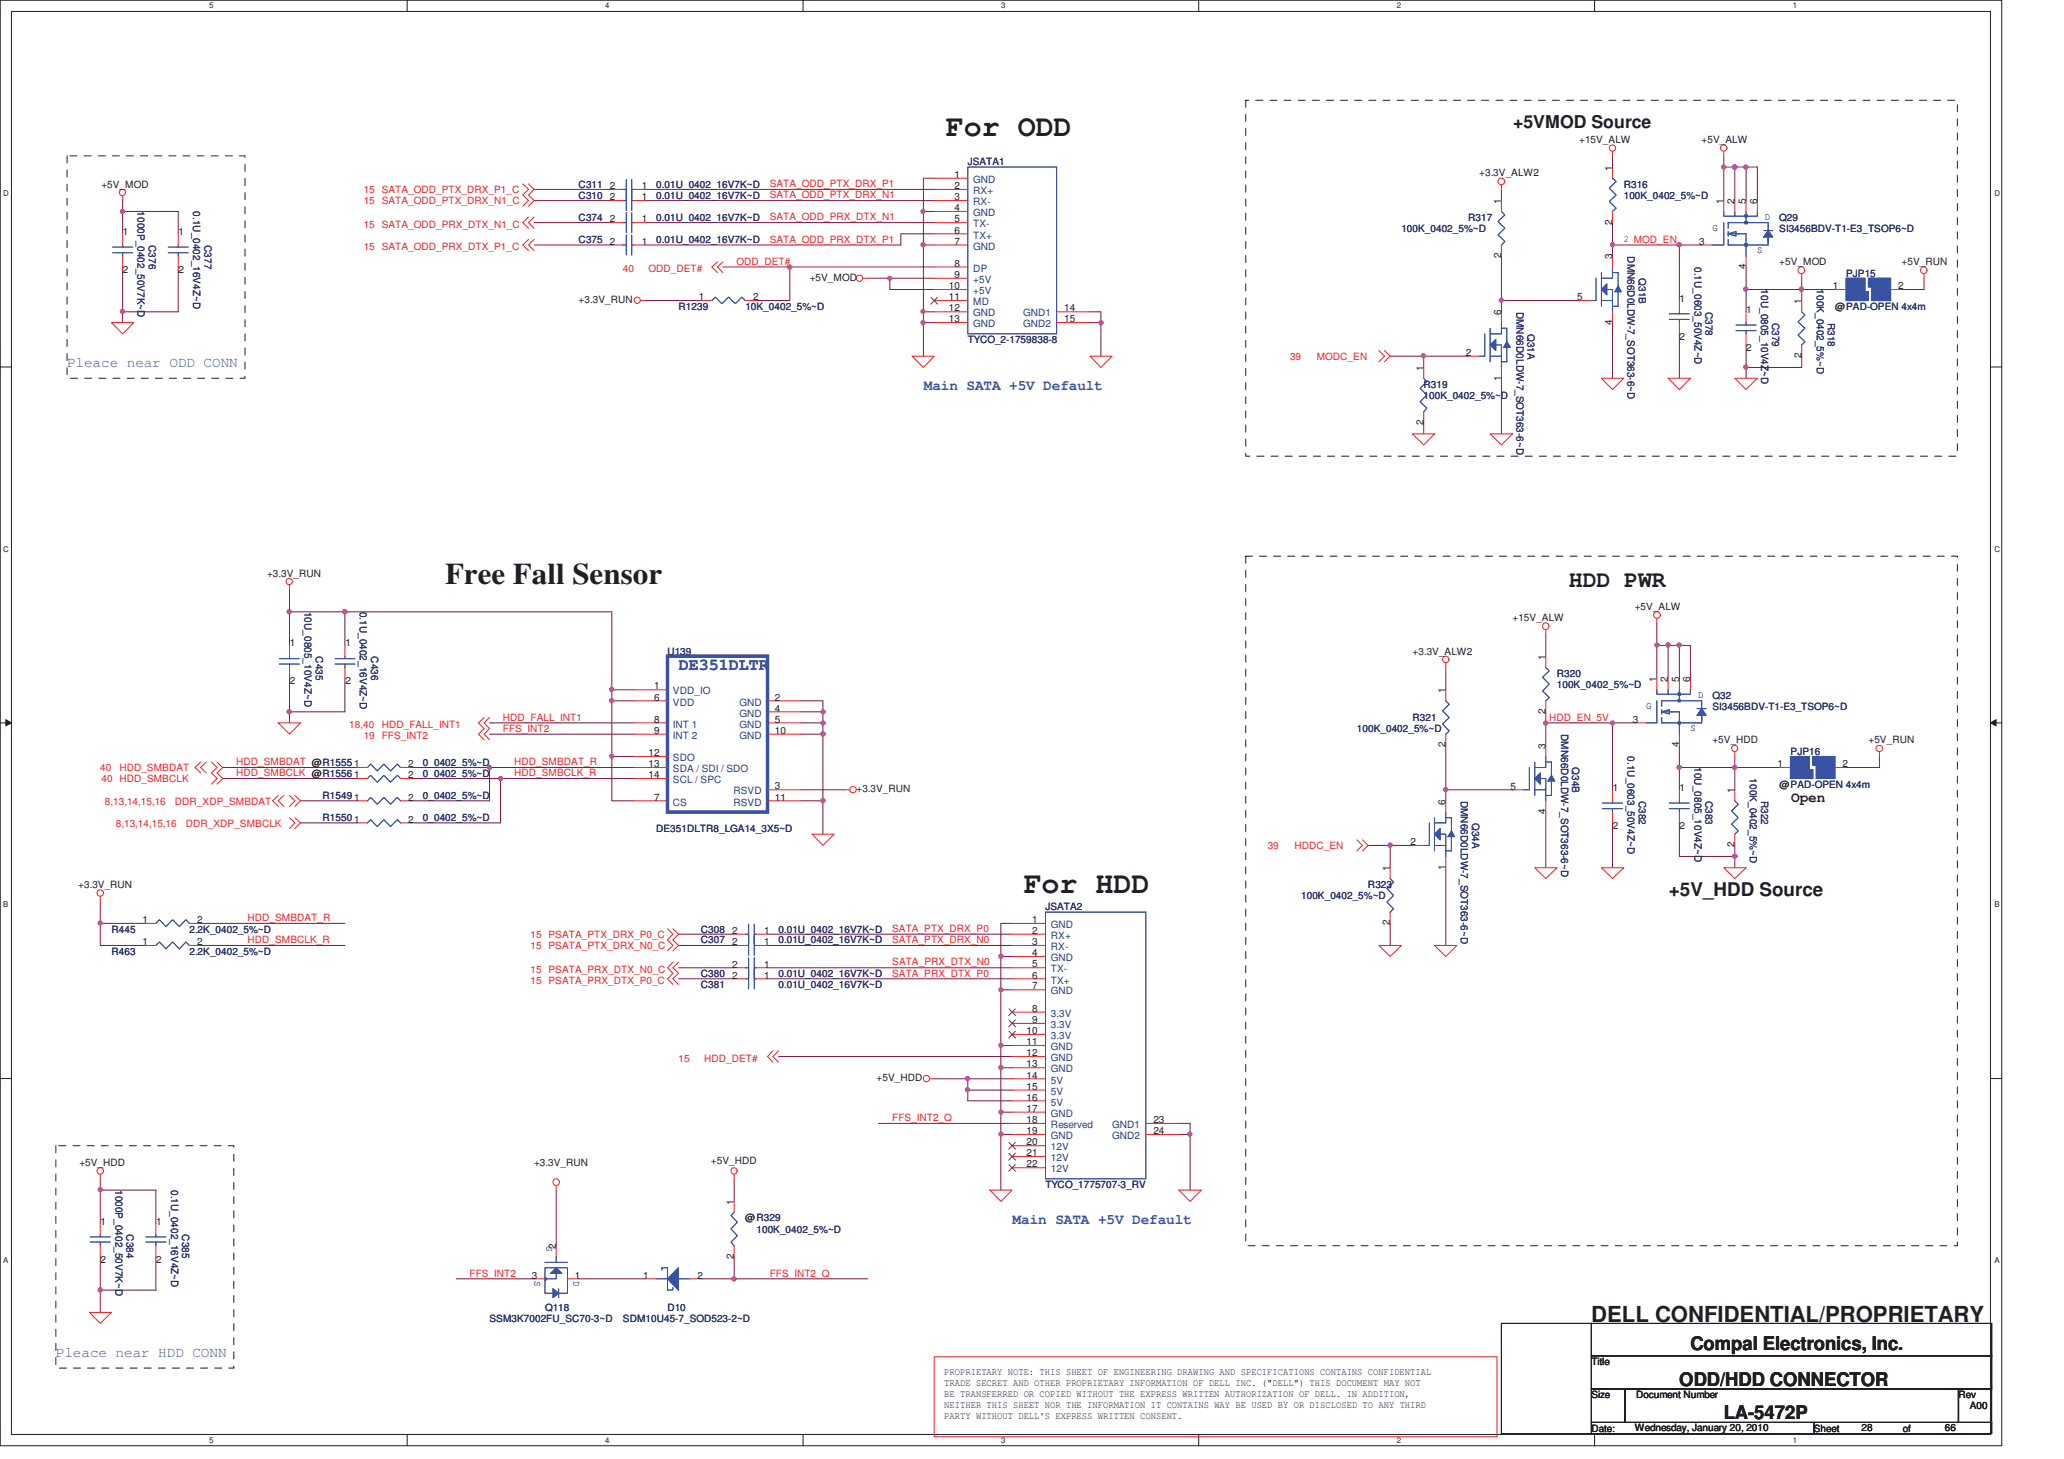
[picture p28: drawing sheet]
<svg xmlns="http://www.w3.org/2000/svg" width="297mm" height="210mm" viewBox="0 0 297 210" stroke-linecap="round" stroke-linejoin="round" font-family="sans-serif">
<defs><g id="words">
<g font-size="4.3" fill="#231f20">
<text x="136.1" y="19.6">For ODD</text>
<text x="64.1" y="84">Free Fall Sensor</text>
<text x="147.3" y="128.5">For HDD</text>
</g>
<text font-size="3.3" fill="#231f20" x="225.8" y="84.4">HDD PWR</text>
<text font-size="3.2" fill="#231f20" x="229" y="190.3">DELL CONFIDENTIAL/PROPRIETARY</text>
<g font-size="2.7" fill="#231f20">
<text x="240.2" y="129">+5V_HDD Source</text>
<text x="243.3" y="194.3">Compal Electronics, Inc.</text>
<text x="241.7" y="199.4">ODD/HDD CONNECTOR</text>
<text x="248.1" y="204.2">LA-5472P</text>
</g>
<text font-size="2.5" fill="#231f20" x="217.8" y="18.4">+5VMOD Source</text>
<text font-size="2.4" fill="#3953a4" x="97.7" y="96.4">DE351DLTR</text>
<g font-size="2.1" fill="#3953a4">
<text x="9.7" y="52.9">Pleace near ODD CONN</text>
<text x="133" y="56.1">Main SATA +5V Default</text>
<text x="145.7" y="176.1">Main SATA +5V Default</text>
<text x="8" y="195.3">Pleace near HDD CONN</text>
</g>
<text font-size="2.1" fill="#231f20" x="257.8" y="115.4">Open</text>
<g font-size="1.4" fill="#282973">
<text x="139.3" y="23.8">JSATA1</text>
<text x="83.3" y="28.6">C310</text>
<text x="83.3" y="27">C311</text>
<text x="94.5" y="28.6">0.01U_0402_16V7K~D</text>
<text x="94.5" y="27">0.01U_0402_16V7K~D</text>
<text x="233.7" y="27">R316</text>
<text x="233.7" y="28.6">100K_0402_5%~D</text>
<text x="19.8" y="30.4" transform="rotate(90 19.8 30.4)">1000P_0402_50V7K~D</text>
<text x="21.4" y="35.3" transform="rotate(90 21.4 35.3)">C376</text>
<text x="27.8" y="30.4" transform="rotate(90 27.8 30.4)">0.1U_0402_16V4Z~D</text>
<text x="29.4" y="35.3" transform="rotate(90 29.4 35.3)">C377</text>
<text x="83.3" y="31.8">C374</text>
<text x="83.3" y="35">C375</text>
<text x="94.5" y="31.8">0.01U_0402_16V7K~D</text>
<text x="94.5" y="35">0.01U_0402_16V7K~D</text>
<text x="201.7" y="33.4">100K_0402_5%~D</text>
<text x="211.3" y="31.8">R317</text>
<text x="256.1" y="31.8">Q29</text>
<text x="256.1" y="33.4">SI3456BDV-T1-E3_TSOP6~D</text>
<text x="234.2" y="36.9" transform="rotate(90 234.2 36.9)">DMN66D0LDW-7_SOT363-6~D</text>
<text x="235.8" y="40.1" transform="rotate(90 235.8 40.1)">Q31B</text>
<text x="243.9" y="38.5" transform="rotate(90 243.9 38.5)">0.1U_0603_50V4Z~D</text>
<text x="253.4" y="41.7" transform="rotate(90 253.4 41.7)">10U_0805_10V4Z~D</text>
<text x="261.5" y="41.7" transform="rotate(90 261.5 41.7)">100K_0402_5%~D</text>
<text x="265.7" y="39.8">PJP15</text>
<text x="97.7" y="44.6">R1239</text>
<text x="107.3" y="44.6">10K_0402_5%~D</text>
<text x="218.2" y="44.9" transform="rotate(90 218.2 44.9)">DMN66D0LDW-7_SOT363-6~D</text>
<text x="245.5" y="44.9" transform="rotate(90 245.5 44.9)">C378</text>
<text x="255.1" y="46.4" transform="rotate(90 255.1 46.4)">C379</text>
<text x="263.1" y="46.4" transform="rotate(90 263.1 46.4)">R318</text>
<text x="139.3" y="49.4">TYCO_2-1759838-8</text>
<text x="219.9" y="48.1" transform="rotate(90 219.9 48.1)">Q31A</text>
<text x="204.9" y="55.8">R319</text>
<text x="204.9" y="57.4">100K_0402_5%~D</text>
<text x="43.8" y="88.1" transform="rotate(90 43.8 88.1)">10U_0805_10V4Z~D</text>
<text x="51.8" y="88.1" transform="rotate(90 51.8 88.1)">0.1U_0402_16V4Z~D</text>
<text x="45.4" y="94.5" transform="rotate(90 45.4 94.5)">C435</text>
<text x="53.4" y="94.5" transform="rotate(90 53.4 94.5)">C436</text>
<text x="96" y="94.2">U139</text>
<text x="224.1" y="97.4">R320</text>
<text x="224.1" y="99">100K_0402_5%~D</text>
<text x="246.4" y="100.6">Q32</text>
<text x="195.3" y="105.4">100K_0402_5%~D</text>
<text x="203.3" y="103.8">R321</text>
<text x="224.7" y="105.6" transform="rotate(90 224.7 105.6)">DMN66D0LDW-7_SOT363-6~D</text>
<text x="246.4" y="102.2">SI3456BDV-T1-E3_TSOP6~D</text>
<text x="60.9" y="111.8">0_0402_5%~D</text>
<text x="60.9" y="110.2">0_0402_5%~D</text>
<text x="226.2" y="110.4" transform="rotate(90 226.2 110.4)">Q34B</text>
<text x="234.2" y="108.9" transform="rotate(90 234.2 108.9)">0.1U_0603_50V4Z~D</text>
<text x="243.9" y="110.4" transform="rotate(90 243.9 110.4)">10U_0805_10V4Z~D</text>
<text x="251.8" y="112" transform="rotate(90 251.8 112)">100K_0402_5%~D</text>
<text x="257.7" y="108.6">PJP16</text>
<text x="46.4" y="115">R1549</text>
<text x="46.4" y="118.2">R1550</text>
<text x="60.9" y="115">0_0402_5%~D</text>
<text x="60.9" y="118.2">0_0402_5%~D</text>
<text x="94.4" y="119.8">DE351DLTR8_LGA14_3X5~D</text>
<text x="210.2" y="115.3" transform="rotate(90 210.2 115.3)">DMN66D0LDW-7_SOT363-6~D</text>
<text x="211.8" y="118.4" transform="rotate(90 211.8 118.4)">Q34A</text>
<text x="235.8" y="115.3" transform="rotate(90 235.8 115.3)">C382</text>
<text x="245.5" y="115.3" transform="rotate(90 245.5 115.3)">C383</text>
<text x="253.4" y="115.3" transform="rotate(90 253.4 115.3)">R322</text>
<text x="150.4" y="131">JSATA2</text>
<text x="187.3" y="129.4">100K_0402_5%~D</text>
<text x="196.9" y="127.8">R323</text>
<text x="16" y="134.2">R445</text>
<text x="16" y="137.4">R463</text>
<text x="27.3" y="134.2">2.2K_0402_5%~D</text>
<text x="27.3" y="137.4">2.2K_0402_5%~D</text>
<text x="100.9" y="134.2">C308</text>
<text x="100.9" y="135.8">C307</text>
<text x="112" y="134.2">0.01U_0402_16V7K~D</text>
<text x="112" y="135.8">0.01U_0402_16V7K~D</text>
<text x="100.9" y="142.2">C381</text>
<text x="100.9" y="140.6">C380</text>
<text x="112" y="142.2">0.01U_0402_16V7K~D</text>
<text x="112" y="140.6">0.01U_0402_16V7K~D</text>
<text x="16.6" y="171.3" transform="rotate(90 16.6 171.3)">1000P_0402_50V7K~D</text>
<text x="24.6" y="171.3" transform="rotate(90 24.6 171.3)">0.1U_0402_16V4Z~D</text>
<text x="150.4" y="171">TYCO_1775707-3_RV</text>
<text x="18.2" y="177.7" transform="rotate(90 18.2 177.7)">C384</text>
<text x="26.2" y="177.7" transform="rotate(90 26.2 177.7)">C385</text>
<text x="108.9" y="177.4">100K_0402_5%~D</text>
<text x="70.4" y="190.2">SSM3K7002FU_SC70-3~D</text>
<text x="78.4" y="188.6">Q118</text>
<text x="89.6" y="190.2">SDM10U45-7_SOD523-2~D</text>
<text x="96" y="188.6">D10</text>
</g>
<g font-size="1.4" fill="#231f20">
<text x="227.3" y="20.6">+15V_ALW</text>
<text x="244.9" y="20.6">+5V_ALW</text>
<text x="14.6" y="27">+5V_MOD</text>
<text x="87.8" y="28.8">2</text>
<text x="87.8" y="27.2">2</text>
<text x="92.4" y="28.8">1</text>
<text x="92.4" y="27.2">1</text>
<text x="137.4" y="25.6">1</text>
<text x="137.4" y="27.2">2</text>
<text x="137.4" y="28.8">3</text>
<text x="212.9" y="25.4">+3.3V_ALW2</text>
<text x="216" y="29.3" transform="rotate(-90 216 29.3)">1</text>
<text x="232" y="24.5" transform="rotate(-90 232 24.5)">1</text>
<text x="248" y="29.3" transform="rotate(-90 248 29.3)">1</text>
<text x="249.6" y="29.3" transform="rotate(-90 249.6 29.3)">2</text>
<text x="251.2" y="29.3" transform="rotate(-90 251.2 29.3)">5</text>
<text x="252.9" y="29.3" transform="rotate(-90 252.9 29.3)">6</text>
<text x="17.7" y="33.9">1</text>
<text x="25.7" y="33.9">1</text>
<text x="87.8" y="32">2</text>
<text x="87.8" y="35.2">2</text>
<text x="92.4" y="32">1</text>
<text x="92.4" y="35.2">1</text>
<text x="137.4" y="30.4">4</text>
<text x="137.4" y="32">5</text>
<text x="137.4" y="33.6">6</text>
<text x="137.4" y="35.2">7</text>
<text x="232" y="32.3" transform="rotate(-90 232 32.3)">2</text>
<text x="233.7" y="34.8">2 MOD_EN</text>
<text x="244.5" y="35.2">3</text>
<text x="17.7" y="39.3">2</text>
<text x="25.7" y="39.3">2</text>
<text x="116.5" y="40.5">+5V_MOD</text>
<text x="136.6" y="41.6">10</text>
<text x="137.4" y="38.4">8</text>
<text x="137.4" y="40">9</text>
<text x="216" y="37.2" transform="rotate(-90 216 37.2)">2</text>
<text x="232" y="37.3" transform="rotate(-90 232 37.3)">3</text>
<text x="251.2" y="38.8" transform="rotate(-90 251.2 38.8)">4</text>
<text x="256.1" y="38.2">+5V_MOD</text>
<text x="263.8" y="41.6">1</text>
<text x="273.2" y="41.6">2</text>
<text x="273.7" y="38.2">+5V_RUN</text>
<text x="83.3" y="43.6">+3.3V_RUN</text>
<text x="100.6" y="43.2">1</text>
<text x="108.4" y="43.2">2</text>
<text x="136.6" y="43.2">11</text>
<text x="136.6" y="44.8">12</text>
<text x="136.6" y="46.4">13</text>
<text x="153.2" y="44.8">14</text>
<text x="153.2" y="46.4">15</text>
<text x="216" y="45.3" transform="rotate(-90 216 45.3)">6</text>
<text x="227" y="43.2">5</text>
<text x="232" y="46.8" transform="rotate(-90 232 46.8)">4</text>
<text x="241.7" y="43.5">1</text>
<text x="251.3" y="45.1">1</text>
<text x="259.3" y="43.8" transform="rotate(-90 259.3 43.8)">1</text>
<text x="264.1" y="44.6">@PAD-OPEN 4x4m</text>
<text x="204.9" y="53.3" transform="rotate(-90 204.9 53.3)">1</text>
<text x="211" y="51.2">2</text>
<text x="241.7" y="48.9">2</text>
<text x="251.3" y="50.5">2</text>
<text x="259.3" y="51.5" transform="rotate(-90 259.3 51.5)">2</text>
<text x="216" y="54.8" transform="rotate(-90 216 54.8)">1</text>
<text x="204.9" y="61.2" transform="rotate(-90 204.9 61.2)">2</text>
<text x="38.4" y="83">+3.3V_RUN</text>
<text x="217.7" y="89.4">+15V_ALW</text>
<text x="235.3" y="87.8">+5V_ALW</text>
<text x="41.7" y="93">1</text>
<text x="49.7" y="93">1</text>
<text x="203.3" y="94.2">+3.3V_ALW2</text>
<text x="222.4" y="94.9" transform="rotate(-90 222.4 94.9)">1</text>
<text x="41.7" y="98.5">2</text>
<text x="49.7" y="98.5">2</text>
<text x="94.1" y="99.2">1</text>
<text x="94.1" y="100.8">6</text>
<text x="111.5" y="100.8">2</text>
<text x="208" y="99.8" transform="rotate(-90 208 99.8)">1</text>
<text x="238.4" y="98.2" transform="rotate(-90 238.4 98.2)">1</text>
<text x="240" y="98.2" transform="rotate(-90 240 98.2)">2</text>
<text x="241.7" y="98.2" transform="rotate(-90 241.7 98.2)">5</text>
<text x="243.2" y="98.2" transform="rotate(-90 243.2 98.2)">6</text>
<text x="94.1" y="104">8</text>
<text x="94.1" y="105.6">9</text>
<text x="111.5" y="102.4">4</text>
<text x="111.5" y="104">5</text>
<text x="111.5" y="105.6">10</text>
<text x="208" y="107.6" transform="rotate(-90 208 107.6)">2</text>
<text x="222.4" y="107.8" transform="rotate(-90 222.4 107.8)">3</text>
<text x="222.4" y="102.8" transform="rotate(-90 222.4 102.8)">2</text>
<text x="235" y="104">3</text>
<text x="241.7" y="107.6" transform="rotate(-90 241.7 107.6)">4</text>
<text x="246.4" y="107">+5V_HDD</text>
<text x="268.9" y="107">+5V_RUN</text>
<text x="51" y="112">1</text>
<text x="51" y="110.4">1</text>
<text x="58.7" y="112">2</text>
<text x="58.7" y="110.4">2</text>
<text x="93.3" y="108.8">12</text>
<text x="93.3" y="110.4">13</text>
<text x="93.3" y="112">14</text>
<text x="111.5" y="113.6">3</text>
<text x="217.4" y="113.6">5</text>
<text x="232.1" y="113.9">1</text>
<text x="241.7" y="113.9">1</text>
<text x="255.8" y="110.4">1</text>
<text x="256.1" y="113.4">@PAD-OPEN 4x4m</text>
<text x="265.2" y="110.4">2</text>
<text x="51" y="115.2">1</text>
<text x="51" y="118.4">1</text>
<text x="58.7" y="115.2">2</text>
<text x="58.7" y="118.4">2</text>
<text x="94.1" y="115.2">7</text>
<text x="111.5" y="115.2">11</text>
<text x="123.3" y="114.1">+3.3V_RUN</text>
<text x="208" y="115.8" transform="rotate(-90 208 115.8)">6</text>
<text x="222.4" y="117.2" transform="rotate(-90 222.4 117.2)">4</text>
<text x="232.1" y="119.3">2</text>
<text x="241.7" y="119.3">2</text>
<text x="249.6" y="114.2" transform="rotate(-90 249.6 114.2)">1</text>
<text x="200" y="125.3" transform="rotate(-90 200 125.3)">1</text>
<text x="203" y="121.6">2</text>
<text x="208" y="125.2" transform="rotate(-90 208 125.2)">1</text>
<text x="249.6" y="122" transform="rotate(-90 249.6 122)">2</text>
<text x="11.3" y="127.8">+3.3V_RUN</text>
<text x="20.5" y="132.8">1</text>
<text x="20.5" y="136">1</text>
<text x="28.4" y="132.8">2</text>
<text x="28.4" y="136">2</text>
<text x="105.3" y="134.4">2</text>
<text x="105.3" y="136">2</text>
<text x="110" y="134.4">1</text>
<text x="110" y="136">1</text>
<text x="148.5" y="132.8">1</text>
<text x="148.5" y="134.4">2</text>
<text x="148.5" y="136">3</text>
<text x="148.5" y="137.6">4</text>
<text x="200" y="133.2" transform="rotate(-90 200 133.2)">2</text>
<text x="105.3" y="140.8">2</text>
<text x="105.3" y="139.2">2</text>
<text x="110" y="140.8">1</text>
<text x="110" y="139.2">1</text>
<text x="148.5" y="139.2">5</text>
<text x="148.5" y="140.9">6</text>
<text x="148.5" y="142.4">7</text>
<text x="147.7" y="148.8">10</text>
<text x="148.5" y="145.6">8</text>
<text x="148.5" y="147.2">9</text>
<text x="126.1" y="155.6">+5V_HDD</text>
<text x="147.7" y="150.4">11</text>
<text x="147.7" y="152">12</text>
<text x="147.7" y="153.6">13</text>
<text x="147.7" y="155.2">14</text>
<text x="147.7" y="156.8">15</text>
<text x="147.7" y="158.4">16</text>
<text x="147.7" y="160">17</text>
<text x="147.7" y="161.6">18</text>
<text x="166" y="161.6">23</text>
<text x="11.4" y="167.8">+5V_HDD</text>
<text x="76.9" y="167.8">+3.3V_RUN</text>
<text x="102.3" y="167.5">+5V_HDD</text>
<text x="147.7" y="163.2">19</text>
<text x="147.7" y="164.8">20</text>
<text x="147.7" y="166.4">21</text>
<text x="166" y="163.2">24</text>
<text x="105.6" y="173.4" transform="rotate(-90 105.6 173.4)">1</text>
<text x="147.7" y="168">22</text>
<text x="14.5" y="176.3">1</text>
<text x="22.5" y="176.3">1</text>
<text x="80" y="179.8" transform="rotate(-90 80 179.8)">2</text>
<text x="107.3" y="175.8">@R329</text>
<text x="14.5" y="181.7">2</text>
<text x="22.5" y="181.7">2</text>
<text x="76.5" y="184">3</text>
<text x="82.7" y="184">1</text>
<text x="92.5" y="184">1</text>
<text x="100.4" y="184">2</text>
<text x="105.6" y="181.2" transform="rotate(-90 105.6 181.2)">2</text>
<text x="135.9" y="197.9">PROPRIETARY NOTE: THIS SHEET OF ENGINEERING DRAWING AND SPECIFICATIONS CONTAINS CONFIDENTIAL</text>
<text x="229" y="196.5">Title</text>
<text x="135.9" y="199.5">TRADE SECRET AND OTHER PROPRIETARY INFORMATION OF DELL INC. (&quot;DELL&quot;) THIS DOCUMENT MAY NOT</text>
<text x="135.9" y="201">BE TRANSFERRED OR COPIED WITHOUT THE EXPRESS WRITTEN AUTHORIZATION OF DELL. IN ADDITION,</text>
<text x="135.9" y="202.6">NEITHER THIS SHEET NOR THE INFORMATION IT CONTAINS WAY BE USED BY OR DISCLOSED TO ANY THIRD</text>
<text x="229" y="201.2">Size</text>
<text x="235.5" y="201.2">Document Number</text>
<text x="281.8" y="201.2">Rev</text>
<text x="283.5" y="202.9">A00</text>
<text x="135.9" y="204.2">PARTY WITHOUT DELL'S EXPRESS WRITTEN CONSENT.</text>
<text x="229" y="206.1">Date:</text>
<text x="235.3" y="205.9">Wednesday, January 20, 2010</text>
<text x="261" y="206.1">Sheet</text>
<text x="267.9" y="205.9">28</text>
<text x="273.8" y="206.1">of</text>
<text x="279.9" y="205.9">66</text>
</g>
<g font-size="1.4" fill="#ed2024">
<text x="52.3" y="27.8">15 SATA_ODD_PTX_DRX_P1_C</text>
<text x="52.3" y="29.4">15 SATA_ODD_PTX_DRX_N1_C</text>
<text x="110.8" y="26.9">SATA_ODD_PTX_DRX_P1</text>
<text x="110.8" y="28.5">SATA_ODD_PTX_DRX_N1</text>
<text x="52.3" y="32.8">15 SATA_ODD_PRX_DTX_N1_C</text>
<text x="52.3" y="36">15 SATA_ODD_PRX_DTX_P1_C</text>
<text x="110.8" y="31.7">SATA_ODD_PRX_DTX_N1</text>
<text x="110.8" y="34.9">SATA_ODD_PRX_DTX_P1</text>
<text x="89.6" y="39.2">40</text>
<text x="93.3" y="39.2">ODD_DET#</text>
<text x="106" y="38.1">ODD_DET#</text>
<text x="185.7" y="51.8">39</text>
<text x="189.5" y="51.8">MODC_EN</text>
<text x="50.3" y="104.8">18,40</text>
<text x="52.3" y="106.4">19 FFS_INT2</text>
<text x="54.9" y="104.8">HDD_FALL_INT1</text>
<text x="72.4" y="103.7">HDD_FALL_INT1</text>
<text x="72.4" y="105.3">FFS_INT2</text>
<text x="223" y="103.7">HDD_EN_5V</text>
<text x="14.4" y="111">40</text>
<text x="14.6" y="112.6">40 HDD_SMBCLK</text>
<text x="17.2" y="111">HDD_SMBDAT</text>
<text x="34" y="110.1">HDD_SMBDAT @R1555</text>
<text x="34" y="111.7">HDD_SMBCLK @R1556</text>
<text x="74" y="110.1">HDD_SMBDAT_R</text>
<text x="74" y="111.7">HDD_SMBCLK_R</text>
<text x="15.1" y="115.8">8,13,14,15,16</text>
<text x="16.7" y="119">8,13,14,15,16</text>
<text x="25.2" y="115.8">DDR_XDP_SMBDAT</text>
<text x="26.7" y="119">DDR_XDP_SMBCLK</text>
<text x="182.4" y="122.2">39</text>
<text x="186.3" y="122.2">HDDC_EN</text>
<text x="35.6" y="132.5">HDD_SMBDAT_R</text>
<text x="35.6" y="135.7">HDD_SMBCLK_R</text>
<text x="76.4" y="135">15 PSATA_PTX_DRX_P0_C</text>
<text x="76.4" y="136.6">15 PSATA_PTX_DRX_N0_C</text>
<text x="128.4" y="134.1">SATA_PTX_DRX_P0</text>
<text x="128.4" y="135.7">SATA_PTX_DRX_N0</text>
<text x="76.4" y="141.6">15 PSATA_PRX_DTX_P0_C</text>
<text x="76.4" y="140">15 PSATA_PRX_DTX_N0_C</text>
<text x="128.4" y="138.9">SATA_PRX_DTX_N0</text>
<text x="128.4" y="140.6">SATA_PRX_DTX_P0</text>
<text x="97.6" y="152.8">15</text>
<text x="101.3" y="152.8">HDD_DET#</text>
<text x="128.4" y="161.3">FFS_INT2_Q</text>
<text x="67.6" y="183.7">FFS_INT2</text>
<text x="110.8" y="183.7">FFS_INT2_Q</text>
</g>
<g font-size="1.4" fill="#1d437e">
<text x="140.1" y="26.3">GND</text>
<text x="140.1" y="27.9">RX+</text>
<text x="140.1" y="29.5">RX-</text>
<text x="140.1" y="31.1">GND</text>
<text x="140.1" y="32.7">TX-</text>
<text x="140.1" y="34.3">TX+</text>
<text x="140.1" y="36">GND</text>
<text x="140.1" y="39.1">DP</text>
<text x="140.1" y="40.7">+5V</text>
<text x="140.1" y="42.3">+5V</text>
<text x="140.1" y="43.9">MD</text>
<text x="140.1" y="45.5">GND</text>
<text x="140.1" y="47.1">GND</text>
<text x="147.2" y="45.5">GND1</text>
<text x="147.2" y="47.1">GND2</text>
<text x="96.8" y="99.9">VDD_IO</text>
<text x="96.8" y="101.6">VDD</text>
<text x="106.4" y="101.6">GND</text>
<text x="96.8" y="104.7">INT 1</text>
<text x="96.8" y="106.3">INT 2</text>
<text x="106.4" y="103.1">GND</text>
<text x="106.4" y="104.7">GND</text>
<text x="106.4" y="106.3">GND</text>
<text x="96.8" y="109.5">SDO</text>
<text x="96.8" y="111.1">SDA / SDI / SDO</text>
<text x="96.8" y="112.7">SCL / SPC</text>
<text x="96.8" y="116">CS</text>
<text x="105.6" y="114.3">RSVD</text>
<text x="105.6" y="116">RSVD</text>
<text x="151.3" y="133.6">GND</text>
<text x="151.3" y="135.1">RX+</text>
<text x="151.3" y="136.7">RX-</text>
<text x="151.3" y="138.3">GND</text>
<text x="151.3" y="140">TX-</text>
<text x="151.3" y="141.6">TX+</text>
<text x="151.3" y="143.1">GND</text>
<text x="151.3" y="146.3">3.3V</text>
<text x="151.3" y="148">3.3V</text>
<text x="151.3" y="149.5">3.3V</text>
<text x="151.3" y="151.1">GND</text>
<text x="151.3" y="152.7">GND</text>
<text x="151.3" y="154.3">GND</text>
<text x="151.3" y="156">5V</text>
<text x="151.3" y="157.6">5V</text>
<text x="151.3" y="159.1">5V</text>
<text x="151.3" y="160.7">GND</text>
<text x="151.3" y="162.4">Reserved</text>
<text x="151.3" y="163.9">GND</text>
<text x="151.3" y="165.6">12V</text>
<text x="151.3" y="167.1">12V</text>
<text x="160.1" y="162.4">GND1</text>
<text x="160.1" y="163.9">GND2</text>
<text x="151.3" y="168.7">12V</text>
</g>
<g font-size="1.4" fill="#3953a4">
<text x="246.5" y="33.2">G</text>
<text x="254" y="31.6">D</text>
<text x="252.9" y="36.4">S</text>
<text x="244.4" y="100.5">D</text>
<text x="236.9" y="102.1">G</text>
<text x="243.3" y="105.2">S</text>
<text x="78.7" y="179.3" transform="rotate(90 78.7 179.3)">G</text>
<text x="76.9" y="184.4" transform="rotate(90 76.9 184.4)">S</text>
<text x="82.5" y="184.4" transform="rotate(90 82.5 184.4)">D</text>
</g>
<g font-size="1.1" fill="#231f20">
<text x="30.1" y="1.2">5</text>
<text x="87.1" y="1.2">4</text>
<text x="144.1" y="1.2">3</text>
<text x="201" y="1.2">2</text>
<text x="258" y="1.2">1</text>
<text x=".5" y="28.2">D</text>
<text x="287" y="28.2">D</text>
<text x=".5" y="79.4">C</text>
<text x="287" y="79.4">C</text>
<text x=".5" y="130.6">B</text>
<text x="287" y="130.6">B</text>
<text x=".5" y="181.8">A</text>
<text x="287" y="181.8">A</text>
<text x="30.1" y="207.6">5</text>
<text x="87.1" y="207.6">4</text>
<text x="144.1" y="207.6">3</text>
<text x="201" y="207.6">2</text>
<text x="258" y="207.6">1</text>
</g>
</g></defs>
<path d="M0 0h288.1v208.1h-288.1zM1.6 1.6h284.9v204.8h-284.9z" fill="none" stroke="#231f20" stroke-width=".14"/>
<g fill="#fff">
<path d="M30.1 .2h.6v1.2h-.6z"/>
<path d="M30.1 206.6h.6v1.2h-.6z"/>
</g>
<path d="M58.6 0v1.6M58.6 206.4v1.7" fill="none" stroke="#231f20" stroke-width=".14"/>
<g fill="#fff">
<path d="M87 .2h.6v1.2h-.6z"/>
<path d="M87 206.6h.6v1.2h-.6z"/>
</g>
<path d="M115.6 0v1.6M115.6 206.4v1.7" fill="none" stroke="#231f20" stroke-width=".14"/>
<g fill="#fff">
<path d="M144 .2h.6v1.2h-.6z"/>
<path d="M144 206.6h.6v1.2h-.6z"/>
</g>
<path d="M172.5 0v1.6M172.5 206.4v1.7" fill="none" stroke="#231f20" stroke-width=".14"/>
<g fill="#fff">
<path d="M200.9 .2h.6v1.2h-.6z"/>
<path d="M200.9 206.6h.6v1.2h-.6z"/>
</g>
<path d="M229.5 0v1.6M229.5 206.4v1.7" fill="none" stroke="#231f20" stroke-width=".14"/>
<g fill="#fff">
<path d="M257.9 .2h.6v1.2h-.6z"/>
<path d="M257.9 206.6h.6v1.2h-.6z"/>
<path d="M.5 27.2h.7v1.2h-.7z"/>
<path d="M286.9 27.2h.7v1.2h-.7z"/>
<path d="M.5 78.4h.7v1.2h-.7z"/>
<path d="M286.9 78.4h.7v1.2h-.7z"/>
</g>
<path d="M0 52.8h1.6M286.5 52.8h1.6" fill="none" stroke="#231f20" stroke-width=".14"/>
<g fill="#fff">
<path d="M.5 129.6h.7v1.2h-.7z"/>
<path d="M286.9 129.6h.7v1.2h-.7z"/>
</g>
<path d="M0 104h1.6M286.5 104h1.6" fill="none" stroke="#231f20" stroke-width=".14"/>
<path d="M.8 103.6l.8 .4-.8 .5z" fill="#231f20"/>
<path d="M.8 103.6l.8 .4-.8 .5z" fill="none" stroke="#231f20" stroke-width=".14"/>
<path d="M286.5 104l.8-.4v.9z" fill="#231f20"/>
<path d="M286.5 104l.8-.4v.9z" fill="none" stroke="#231f20" stroke-width=".14"/>
<g fill="#fff">
<path d="M.5 180.8h.7v1.2h-.7z"/>
<path d="M286.9 180.8h.7v1.2h-.7z"/>
</g>
<path d="M0 155.2h1.6M286.5 155.2h1.6" fill="none" stroke="#231f20" stroke-width=".14"/>
<path d="M17.6 38.4v8M17.6 28.9v4.8M17.6 30.4h8.1M25.7 38.4v6.5" fill="none" stroke="#7f1442" stroke-width=".14"/>
<circle cx="17.6" cy="30.4" r=".31" fill="#b9529f"/>
<circle cx="17.6" cy="30.4" r=".31" fill="none" stroke="#b9529f" stroke-width=".14"/>
<path d="M25.7 30.4v3.3M17.6 44.9h8.1" fill="none" stroke="#7f1442" stroke-width=".14"/>
<circle cx="17.6" cy="44.8" r=".31" fill="#b9529f"/>
<circle cx="17.6" cy="44.8" r=".31" fill="none" stroke="#b9529f" stroke-width=".14"/>
<path d="M259.3 41.7v1.6" fill="none" stroke="#7f1442" stroke-width=".14"/>
<circle cx="259.2" cy="41.6" r=".3" fill="#b9529f"/>
<circle cx="259.2" cy="41.6" r=".3" fill="none" stroke="#b9529f" stroke-width=".14"/>
<path d="M251.3 52.9v1.5" fill="none" stroke="#7f1442" stroke-width=".14"/>
<circle cx="251.2" cy="52.8" r=".29" fill="#b9529f"/>
<circle cx="251.2" cy="52.8" r=".29" fill="none" stroke="#b9529f" stroke-width=".14"/>
<path d="M248.1 24h1.6M251.3 38.4v6.5M251.3 49.6v3.3h8v-1.6" fill="none" stroke="#7f1442" stroke-width=".14"/>
<circle cx="249.7" cy="24" r=".32" fill="#b9529f"/>
<circle cx="249.7" cy="24" r=".32" fill="none" stroke="#b9529f" stroke-width=".14"/>
<circle cx="248.1" cy="24" r=".29" fill="#b9529f"/>
<circle cx="248.1" cy="24" r=".29" fill="none" stroke="#b9529f" stroke-width=".14"/>
<path d="M232.1 32v3.3h9.6M251.3 24h1.6M232.1 46.4v8" fill="none" stroke="#7f1442" stroke-width=".14"/>
<circle cx="241.7" cy="35.2" r=".31" fill="#b9529f"/>
<circle cx="241.7" cy="35.2" r=".31" fill="none" stroke="#b9529f" stroke-width=".14"/>
<circle cx="232.1" cy="35.2" r=".31" fill="#b9529f"/>
<circle cx="232.1" cy="35.2" r=".31" fill="none" stroke="#b9529f" stroke-width=".14"/>
<path d="M232.1 22.4v1.6M249.7 24v4.9M251.3 24v4.9M252.9 24v4.9" fill="none" stroke="#7f1442" stroke-width=".14"/>
<circle cx="251.2" cy="24" r=".29" fill="#b9529f"/>
<circle cx="251.2" cy="24" r=".29" fill="none" stroke="#b9529f" stroke-width=".14"/>
<path d="M216.1 43.3h11.2" fill="none" stroke="#7f1442" stroke-width=".14"/>
<circle cx="216.1" cy="43.2" r=".29" fill="#b9529f"/>
<circle cx="216.1" cy="43.2" r=".29" fill="none" stroke="#b9529f" stroke-width=".14"/>
<path d="M244.9 35.3h-3.2v8M248.1 22.4v6.5M249.7 24h1.6M241.7 48.1v6.3" fill="none" stroke="#7f1442" stroke-width=".14"/>
<circle cx="249.7" cy="24" r=".32" fill="#b9529f"/>
<circle cx="249.7" cy="24" r=".32" fill="none" stroke="#b9529f" stroke-width=".14"/>
<path d="M216.1 36.9v6.4M216.1 27.3v1.6M204.9 51.3h6.4M216.1 54.4v8" fill="none" stroke="#7f1442" stroke-width=".14"/>
<circle cx="204.8" cy="51.2" r=".29" fill="#b9529f"/>
<circle cx="204.8" cy="51.2" r=".29" fill="none" stroke="#b9529f" stroke-width=".14"/>
<path d="M251.3 41.7h8M259.3 40v1.7h4.8" fill="none" stroke="#7f1442" stroke-width=".14"/>
<circle cx="251.2" cy="41.6" r=".3" fill="#b9529f"/>
<circle cx="251.2" cy="41.6" r=".3" fill="none" stroke="#b9529f" stroke-width=".14"/>
<path d="M92.9 32h41.5M129.6 33.7h4.8M132.9 35.3h1.5M134.4 25.7h-1.5v4.7h1.5M132.9 46.4v4.9M158.4 44.9v1.5M276.9 40v1.7h-3.2" fill="none" stroke="#7f1442" stroke-width=".14"/>
<circle cx="132.8" cy="46.4" r=".3" fill="#b9529f"/>
<circle cx="132.8" cy="46.4" r=".3" fill="none" stroke="#b9529f" stroke-width=".14"/>
<path d="M132.9 30.4v4.9" fill="none" stroke="#7f1442" stroke-width=".14"/>
<circle cx="132.8" cy="30.4" r=".3" fill="#b9529f"/>
<circle cx="132.8" cy="30.4" r=".3" fill="none" stroke="#b9529f" stroke-width=".14"/>
<path d="M92.9 27.3h41.5M156.9 46.4h1.5v4.9" fill="none" stroke="#7f1442" stroke-width=".14"/>
<circle cx="158.5" cy="46.4" r=".3" fill="#b9529f"/>
<circle cx="158.5" cy="46.4" r=".3" fill="none" stroke="#b9529f" stroke-width=".14"/>
<path d="M124.9 40h3.2M128.1 40v1.7M128.1 40h6.3" fill="none" stroke="#7f1442" stroke-width=".14"/>
<circle cx="128.1" cy="40" r=".29" fill="#b9529f"/>
<circle cx="128.1" cy="40" r=".29" fill="none" stroke="#b9529f" stroke-width=".14"/>
<path d="M76.9 32h11.2M128.1 41.7h6.3M132.9 44.9v1.5" fill="none" stroke="#7f1442" stroke-width=".14"/>
<circle cx="132.8" cy="44.8" r=".3" fill="#b9529f"/>
<circle cx="132.8" cy="44.8" r=".3" fill="none" stroke="#b9529f" stroke-width=".14"/>
<path d="M132.9 35.3v9.6h1.5M132.9 46.4h1.5" fill="none" stroke="#7f1442" stroke-width=".14"/>
<circle cx="132.8" cy="35.2" r=".3" fill="#b9529f"/>
<circle cx="132.8" cy="35.2" r=".3" fill="none" stroke="#b9529f" stroke-width=".14"/>
<path d="M129.6 33.7v1.6M156.9 44.9h1.5M14.4 169.7v6.4M14.4 171.3h8M14.4 180.9v8M22.4 180.9v4.8" fill="none" stroke="#7f1442" stroke-width=".14"/>
<circle cx="14.4" cy="171.2" r=".3" fill="#b9529f"/>
<circle cx="14.4" cy="171.2" r=".3" fill="none" stroke="#b9529f" stroke-width=".14"/>
<path d="M22.4 171.3v4.8M14.4 185.7h8" fill="none" stroke="#7f1442" stroke-width=".14"/>
<circle cx="14.4" cy="185.6" r=".31" fill="#b9529f"/>
<circle cx="14.4" cy="185.6" r=".31" fill="none" stroke="#b9529f" stroke-width=".14"/>
<path d="M113.7 38.4h20.7" fill="none" stroke="#7f1442" stroke-width=".14"/>
<circle cx="113.6" cy="38.4" r=".31" fill="#b9529f"/>
<circle cx="113.6" cy="38.4" r=".31" fill="none" stroke="#b9529f" stroke-width=".14"/>
<path d="M232.1 35.3v1.6M200.1 51.3h4.8v1.6M216.1 43.3v1.6M204.9 60.9v1.5M110.5 139.3h35.2M145.7 132.9h-1.7v9.6M110.5 140.9h35.2M171.3 161.7v1.6h-1.6" fill="none" stroke="#7f1442" stroke-width=".14"/>
<circle cx="144" cy="137.6" r=".31" fill="#b9529f"/>
<circle cx="144" cy="137.6" r=".31" fill="none" stroke="#b9529f" stroke-width=".14"/>
<path d="M110.5 134.4h35.2M110.5 136.1h35.2M144 137.7h1.7M144 142.5h1.7M171.3 163.3v8" fill="none" stroke="#7f1442" stroke-width=".14"/>
<circle cx="171.2" cy="163.2" r=".29" fill="#b9529f"/>
<circle cx="171.2" cy="163.2" r=".29" fill="none" stroke="#b9529f" stroke-width=".14"/>
<path d="M112 152.1h33.7M134.4 155.3h4.9M139.3 155.3v3.1h6.4M139.3 155.3h6.4M169.7 161.7h1.6" fill="none" stroke="#7f1442" stroke-width=".14"/>
<circle cx="139.2" cy="155.2" r=".3" fill="#b9529f"/>
<circle cx="139.2" cy="155.2" r=".3" fill="none" stroke="#b9529f" stroke-width=".14"/>
<path d="M139.3 156.9h6.4" fill="none" stroke="#7f1442" stroke-width=".14"/>
<circle cx="139.2" cy="156.8" r=".29" fill="#b9529f"/>
<circle cx="139.2" cy="156.8" r=".29" fill="none" stroke="#b9529f" stroke-width=".14"/>
<path d="M144 150.5v3.2h1.7M144 163.3v8" fill="none" stroke="#7f1442" stroke-width=".14"/>
<circle cx="144.1" cy="163.2" r=".29" fill="#b9529f"/>
<circle cx="144.1" cy="163.2" r=".29" fill="none" stroke="#b9529f" stroke-width=".14"/>
<path d="M144 153.7v6.4h1.7" fill="none" stroke="#7f1442" stroke-width=".14"/>
<circle cx="144" cy="153.6" r=".31" fill="#b9529f"/>
<circle cx="144" cy="153.6" r=".31" fill="none" stroke="#b9529f" stroke-width=".14"/>
<path d="M144 160.1v3.2h1.7" fill="none" stroke="#7f1442" stroke-width=".14"/>
<circle cx="144.1" cy="160.1" r=".29" fill="#b9529f"/>
<circle cx="144.1" cy="160.1" r=".29" fill="none" stroke="#b9529f" stroke-width=".14"/>
<path d="M203.3 121.7h-3.2v3.2M208.1 124.9v11.2" fill="none" stroke="#7f1442" stroke-width=".14"/>
<circle cx="200" cy="121.6" r=".3" fill="#b9529f"/>
<circle cx="200" cy="121.6" r=".3" fill="none" stroke="#b9529f" stroke-width=".14"/>
<path d="M241.7 97.7v-4.8h1.6v4.8M196.9 121.7h3.2M200.1 132.9v3.2" fill="none" stroke="#7f1442" stroke-width=".14"/>
<circle cx="241.7" cy="92.8" r=".31" fill="#b9529f"/>
<circle cx="241.7" cy="92.8" r=".31" fill="none" stroke="#b9529f" stroke-width=".14"/>
<path d="M240.1 92.9h1.6" fill="none" stroke="#7f1442" stroke-width=".14"/>
<circle cx="240.1" cy="92.8" r=".29" fill="#b9529f"/>
<circle cx="240.1" cy="92.8" r=".29" fill="none" stroke="#b9529f" stroke-width=".14"/>
<path d="M222.5 91.3v3.1M238.4 89.6v3.3h1.7v4.8M232.1 118.4v6.5M232.1 104v9.7" fill="none" stroke="#7f1442" stroke-width=".14"/>
<circle cx="240.1" cy="92.8" r=".29" fill="#b9529f"/>
<circle cx="240.1" cy="92.8" r=".29" fill="none" stroke="#b9529f" stroke-width=".14"/>
<circle cx="238.5" cy="92.8" r=".3" fill="#b9529f"/>
<circle cx="238.5" cy="92.8" r=".3" fill="none" stroke="#b9529f" stroke-width=".14"/>
<path d="M208.1 113.7h9.6M222.5 116.9v8M249.7 121.7v1.6" fill="none" stroke="#7f1442" stroke-width=".14"/>
<circle cx="208" cy="113.6" r=".3" fill="#b9529f"/>
<circle cx="208" cy="113.6" r=".3" fill="none" stroke="#b9529f" stroke-width=".14"/>
<path d="M241.7 110.5h8M249.7 108.9v4.8" fill="none" stroke="#7f1442" stroke-width=".14"/>
<circle cx="249.7" cy="110.4" r=".32" fill="#b9529f"/>
<circle cx="249.7" cy="110.4" r=".32" fill="none" stroke="#b9529f" stroke-width=".14"/>
<circle cx="241.7" cy="110.4" r=".31" fill="#b9529f"/>
<circle cx="241.7" cy="110.4" r=".31" fill="none" stroke="#b9529f" stroke-width=".14"/>
<path d="M241.7 107.3v3.2M241.7 123.3h8" fill="none" stroke="#7f1442" stroke-width=".14"/>
<circle cx="249.7" cy="123.2" r=".31" fill="#b9529f"/>
<circle cx="249.7" cy="123.2" r=".31" fill="none" stroke="#b9529f" stroke-width=".14"/>
<path d="M208.1 96.1v3.2M238.4 92.9v4.8M208.1 107.3v8M222.5 104v3.3M222.5 102.5v1.5M235.3 104h-12.8M241.7 110.5v3.2M241.7 118.4v4.9M249.7 110.5h6.4M270.5 108.9v1.6h-4.8M249.7 123.3v1.6" fill="none" stroke="#7f1442" stroke-width=".14"/>
<circle cx="232.1" cy="104.1" r=".3" fill="#b9529f"/>
<circle cx="232.1" cy="104.1" r=".3" fill="none" stroke="#b9529f" stroke-width=".14"/>
<circle cx="222.5" cy="104.1" r=".29" fill="#b9529f"/>
<circle cx="222.5" cy="104.1" r=".29" fill="none" stroke="#b9529f" stroke-width=".14"/>
<path d="M76.9 27.3h11.2M76.9 28.9h11.2M76.9 35.3h11.2M92.9 28.9h41.5M92.9 35.3h36.7M88.1 99.3h3.2" fill="none" stroke="#7f1442" stroke-width=".14"/>
<circle cx="88" cy="99.2" r=".29" fill="#b9529f"/>
<circle cx="88" cy="99.2" r=".29" fill="none" stroke="#b9529f" stroke-width=".14"/>
<path d="M88.1 100.9h3.2M118.4 104v1.7" fill="none" stroke="#7f1442" stroke-width=".14"/>
<circle cx="118.4" cy="105.6" r=".31" fill="#b9529f"/>
<circle cx="118.4" cy="105.6" r=".31" fill="none" stroke="#b9529f" stroke-width=".14"/>
<path d="M118.4 115.3v4.8" fill="none" stroke="#7f1442" stroke-width=".14"/>
<circle cx="118.4" cy="115.2" r=".3" fill="#b9529f"/>
<circle cx="118.4" cy="115.2" r=".3" fill="none" stroke="#b9529f" stroke-width=".14"/>
<path d="M115.3 104h3.1" fill="none" stroke="#7f1442" stroke-width=".14"/>
<circle cx="118.4" cy="104.1" r=".3" fill="#b9529f"/>
<circle cx="118.4" cy="104.1" r=".3" fill="none" stroke="#b9529f" stroke-width=".14"/>
<path d="M41.7 84.9v3.2M115.3 105.7h3.1M115.3 115.3h3.1M115.3 100.9h3.1v1.6M115.3 102.5h3.1M115.3 113.7h6.4M118.4 102.5v1.5" fill="none" stroke="#7f1442" stroke-width=".14"/>
<circle cx="118.4" cy="102.4" r=".3" fill="#b9529f"/>
<circle cx="118.4" cy="102.4" r=".3" fill="none" stroke="#b9529f" stroke-width=".14"/>
<path d="M88.1 100.9v8" fill="none" stroke="#7f1442" stroke-width=".14"/>
<circle cx="88" cy="108.8" r=".29" fill="#b9529f"/>
<circle cx="88" cy="108.8" r=".29" fill="none" stroke="#b9529f" stroke-width=".14"/>
<circle cx="88" cy="100.8" r=".3" fill="#b9529f"/>
<circle cx="88" cy="100.8" r=".3" fill="none" stroke="#b9529f" stroke-width=".14"/>
<path d="M41.7 88.1v4.8M88.1 88.1h-38.5v4.8M41.7 102.5v1.5" fill="none" stroke="#7f1442" stroke-width=".14"/>
<circle cx="41.6" cy="102.4" r=".31" fill="#b9529f"/>
<circle cx="41.6" cy="102.4" r=".31" fill="none" stroke="#b9529f" stroke-width=".14"/>
<path d="M41.7 88.1h7.9M49.6 97.7v4.8h-7.9M88.1 88.1v11.2M70.4 110.5h20.9M72 112h19.3M91.3 108.9h-3.2v6.4h3.2" fill="none" stroke="#7f1442" stroke-width=".14"/>
<circle cx="49.6" cy="88" r=".32" fill="#b9529f"/>
<circle cx="49.6" cy="88" r=".32" fill="none" stroke="#b9529f" stroke-width=".14"/>
<circle cx="41.6" cy="88" r=".31" fill="#b9529f"/>
<circle cx="41.6" cy="88" r=".31" fill="none" stroke="#b9529f" stroke-width=".14"/>
<path d="M41.7 97.7v4.8M88.1 99.3v1.6M70.4 104h20.9M118.4 105.7v9.6" fill="none" stroke="#7f1442" stroke-width=".14"/>
<circle cx="118.4" cy="105.6" r=".31" fill="#b9529f"/>
<circle cx="118.4" cy="105.6" r=".31" fill="none" stroke="#b9529f" stroke-width=".14"/>
<path d="M14.4 132.9h6.5" fill="none" stroke="#7f1442" stroke-width=".14"/>
<circle cx="14.4" cy="132.8" r=".3" fill="#b9529f"/>
<circle cx="14.4" cy="132.8" r=".3" fill="none" stroke="#b9529f" stroke-width=".14"/>
<path d="M104 38.4h9.7v4.9h-4.8M92.9 43.3h8M70.4 105.7h20.9M14.4 132.9v3.2h6.5M28.9 132.9h20.7M28.9 136.1h20.7M144 150.5h1.7M126.4 161.7h19.3" fill="none" stroke="#7f1442" stroke-width=".14"/>
<circle cx="144.1" cy="150.4" r=".3" fill="#b9529f"/>
<circle cx="144.1" cy="150.4" r=".3" fill="none" stroke="#b9529f" stroke-width=".14"/>
<path d="M144 142.5v8" fill="none" stroke="#7f1442" stroke-width=".14"/>
<circle cx="144.1" cy="142.4" r=".3" fill="#b9529f"/>
<circle cx="144.1" cy="142.4" r=".3" fill="none" stroke="#b9529f" stroke-width=".14"/>
<path d="M97.6 134.4h8.1M97.6 136.1h8.1M97.6 139.3h8.1M97.6 140.9h8.1M80 171.3v8M105.7 169.7v3.2M65.7 184h11.2M83.3 184h9.6M100.9 184h4.8M105.7 180.9v3.1M105.7 184h19.2" fill="none" stroke="#7f1442" stroke-width=".14"/>
<circle cx="105.6" cy="184.1" r=".31" fill="#b9529f"/>
<circle cx="105.6" cy="184.1" r=".31" fill="none" stroke="#b9529f" stroke-width=".14"/>
<path d="M43.3 115.3h8M43.3 118.4h8M70.4 110.5v4.8h-11.1M72 112v6.4h-12.7M14.4 129.6v3.3" fill="none" stroke="#7f1442" stroke-width=".14"/>
<circle cx="72" cy="112.1" r=".31" fill="#b9529f"/>
<circle cx="72" cy="112.1" r=".31" fill="none" stroke="#b9529f" stroke-width=".14"/>
<path d="M59.3 112h12.7M59.3 110.5h11.1" fill="none" stroke="#7f1442" stroke-width=".14"/>
<circle cx="70.4" cy="110.4" r=".29" fill="#b9529f"/>
<circle cx="70.4" cy="110.4" r=".29" fill="none" stroke="#b9529f" stroke-width=".14"/>
<path d="M32 110.5h19.3M32 112h19.3" fill="none" stroke="#7f1442" stroke-width=".14"/>
<g fill="none" stroke="#ed2024" stroke-width=".14">
<path d="M17.6 28.2v.7M17.6 33.7v1.6M17.6 36.9v1.5M75.2 26.5l.9 .8-.9 .8 .9 .8-.9 .8M76.1 26.5l.8 .8-.8 .8 .8 .8-.8 .8M76.1 31.2l-.9 .8 .9 .8M76.1 34.5l-.9 .8 .9 .8M76.9 31.2l-.8 .8 .8 .8M76.9 34.5l-.8 .8 .8 .8M103.3 37.7l-.9 .7 .9 .8M104 37.7l-.7 .7 .7 .8M216.1 26.6v.7"/>
<path d="M232.1 21.8v.6M248.1 21.8v.6M259.3 39.4v.6M276.9 39.4v.6M16 46.4h3.3l-1.7 1.7zM92.2 43.3h.7M100.9 43.3h1.5M107.3 43.3h1.6M124.2 40h.7M131.3 51.3h3.1l-1.5 1.6zM156.9 51.3h3.2l-1.7 1.6zM198.4 50.5l.8 .8-.8 .8"/>
<path d="M199.2 50.5l.9 .8-.9 .8M230.5 54.4h3.2l-1.6 1.7zM240.1 54.4h3.2l-1.6 1.7zM249.7 54.4h3.2l-1.6 1.7zM251.3 44.9v1.5M251.3 48.1v1.5M203.3 62.4h3.1l-1.5 1.6zM214.5 62.4h3.2l-1.6 1.6zM41.7 84.2v.7M208.1 95.4v.7M222.5 90.6v.7M238.4 89v.6"/>
<path d="M28.9 109.7l-.8 .8 .8 .7M29.7 109.7l-.8 .8 .8 .7M30.4 109.7l.8 .8-.8 .7 .8 .8-.8 .9M31.2 109.7l.8 .8-.8 .7 .8 .8-.8 .9M40 114.5l-.8 .8 .8 .8M40 104h3.3l-1.6 1.7zM40.9 114.5l-.9 .8 .9 .8M41.7 114.5l.7 .8-.7 .8M41.7 117.7l.7 .7-.7 .8M42.4 114.5l.9 .8-.9 .8M42.4 117.7l.9 .7-.9 .8M69.7 103.3l-.8 .7 .8 .8-.8 .9 .8 .8"/>
<path d="M70.4 103.3l-.7 .7 .7 .8-.7 .9 .7 .8M121.7 113.7h.6M232.1 113.7v1.6M232.1 116.9v1.5M249.7 108.2v.7M270.5 108.2v.7M14.4 129v.6M96.1 133.7l.7 .7-.7 .9 .7 .8-.7 .7M96.8 138.5l-.7 .8 .7 .8-.7 .8 .7 .8M96.8 133.7l.8 .7-.8 .9 .8 .8-.8 .7M97.6 138.5l-.8 .8 .8 .8-.8 .8 .8 .8M116.9 120.1h3.2l-1.7 1.6z"/>
<path d="M145.7 132.9h4.8M145.7 134.4h4.8M145.7 136.1h4.8M145.7 137.7h4.8M145.7 139.3h4.8M195.3 120.9l.8 .8-.8 .8M196.1 120.9l.8 .8-.8 .8M198.4 136.1h3.3l-1.6 1.6zM206.4 136.1h3.3l-1.6 1.6zM220.9 124.9h3.1l-1.5 1.5zM230.5 124.9h3.2l-1.6 1.5zM248.1 124.9h3.2l-1.6 1.5z"/>
<path d="M111.2 151.2l-.7 .9 .7 .8M112 151.2l-.8 .9 .8 .8M133.8 155.3h.6M145.7 140.9h4.8M145.7 142.5h4.8M145.7 145.7h4.8M145.7 147.3h4.8M145.7 148.9h4.8M145.7 150.5h4.8M145.7 152.1h4.8M145.7 153.7h4.8M145.7 155.3h4.8"/>
<path d="M145.7 156.9h4.8M145.7 158.4h4.8M14.4 169v.7M80 170.6v.7M105.7 169v.7M105.7 172.9v1.6M105.7 179.3v1.6M142.5 171.3h3.2l-1.7 1.6zM145.7 161.7h4.8M145.7 163.3h4.8M145.7 160.1h4.8M145.7 164.9h4.8"/>
<path d="M145.7 166.4h4.8M145.7 168.1h4.8M164.9 161.7h4.8M164.9 163.3h4.8M169.7 171.3h3.2l-1.6 1.6zM12.9 188.9h3.1l-1.6 1.6zM134.4 195.3h81v11.5h-81z"/>
<circle cx="17.6" cy="27.7" r=".45"/>
<circle cx="216.1" cy="26.1" r=".48"/>
<circle cx="232.1" cy="21.3" r=".46"/>
<circle cx="248.1" cy="21.3" r=".46"/>
<circle cx="259.2" cy="38.9" r=".48"/>
<circle cx="276.8" cy="38.9" r=".48"/>
<circle cx="91.7" cy="43.2" r=".46"/>
<circle cx="123.7" cy="40" r=".46"/>
<circle cx="41.6" cy="83.7" r=".46"/>
<circle cx="208.1" cy="94.9" r=".47"/>
<circle cx="222.4" cy="90.1" r=".48"/>
<circle cx="238.5" cy="88.5" r=".48"/>
<circle cx="122.8" cy="113.6" r=".46"/>
<circle cx="249.6" cy="107.7" r=".45"/>
<circle cx="270.5" cy="107.7" r=".47"/>
<circle cx="14.4" cy="128.5" r=".47"/>
<circle cx="133.3" cy="155.2" r=".46"/>
<circle cx="14.4" cy="168.5" r=".47"/>
<circle cx="80" cy="170.1" r=".47"/>
<circle cx="105.6" cy="168.5" r=".46"/>
</g>
<path d="M216.1 190.5h12.9v15.8h-12.9zM229 190.5h57.6v4.6h-57.6zM229 195.1h57.6v4.8h-57.6zM229 199.9h4.8v4.8h-4.8zM233.9 199.9h48v4.8h-48zM281.8 199.9h4.8v4.8h-4.8zM229 204.7h32v1.6h-32zM261 204.7h25.6v1.6h-25.6z" fill="none" stroke="#231f20" stroke-width=".14"/>
<path d="M179.3 14.4h102.4v51.3h-102.4zM9.6 22.4h25.7v32h-25.7zM179.3 80h102.4v99.3h-102.4zM8 164.9h25.7v32h-25.7z" fill="none" stroke="#231f20" stroke-width=".14" stroke-dasharray="1 1 1 1 1 1 1 1"/>
<g fill="none" stroke="#3953a4" stroke-width=".14">
<path d="M16.2 36.4h2.9M16.2 35.6h2.9M17.6 35.3v.3M17.6 36.4v.5M102.4 43.3l.5-.5 1 .9 .9-.9 1 .9 1-.9 .5 .5M249.8 47.6h2.9M249.8 46.8h2.9M251.3 46.4v.4M251.3 47.6v.5M205.7 118.4v3.3h-.8M206.4 117.7v4.8M206.4 118.4h1.7"/>
<path d="M230.6 116.4h2.9M230.6 115.6h2.9M232.1 115.3v.3M232.1 116.4v.5M150.5 131.3h14.4v38.4h-14.4zM206.4 121.7h1.7M105.7 174.5l-.5 .4 .9 1-.9 1 .9 .9-.9 1 .5 .5"/>
</g>
<path d="M145.2 145.2l1 1M145.2 146.8l1 1M145.2 148.4l1 1M146.1 145.2l-.9 1M146.1 146.8l-.9 1M146.1 148.4l-.9 1M145.2 164.4l1 1M145.2 166l1 1M145.2 167.6l1 1M146.1 164.4l-.9 1M146.1 166l-.9 1M146.1 167.6l-.9 1" fill="none" stroke="#7f421c" stroke-width=".14"/>
<path d="M207.3 119.2v1.7l-.9-.8z" fill="#3953a4"/>
<path d="M207.3 119.2v1.7l-.9-.8zM208.1 116.9v1.5M208.1 117.7h.8M207.3 120.1h.8v3.2M208.9 120.4v2.1" fill="none" stroke="#3953a4" stroke-width=".14"/>
<path d="M208.9 119.6l.4 .8h-.9z" fill="#3953a4"/>
<path d="M205.7 118.4v3.3h-.8M206.4 117.7v4.8M206.4 118.4h1.7M208.9 119.6l.4 .8h-.9zM208.9 117.7v1.9M206.4 121.7h1.7M208.1 122.5h.8" fill="none" stroke="#3953a4" stroke-width=".14"/>
<path d="M207.3 119.2v1.7l-.9-.8z" fill="#3953a4"/>
<path d="M207.3 119.2v1.7l-.9-.8zM208.1 116.9v1.5M208.1 117.7h.8M207.3 120.1h.8v3.2M208.9 120.4v2.1" fill="none" stroke="#3953a4" stroke-width=".14"/>
<path d="M208.9 119.6l.4 .8h-.9z" fill="#3953a4"/>
<g fill="none" stroke="#3953a4" stroke-width=".14">
<path d="M230.5 39.2v4.9M232.1 38.4v1.6h-1.6M228.9 43.3h.8M230.5 43.3h1.6M232.1 41.7v3.2M240.2 46h2.9M240.2 45.2h2.9M241.7 44.9v.3M241.7 46v.4M40.2 95.6h2.9M40.2 94.8h2.9M41.7 94.4v.4"/>
<path d="M41.7 95.6v.5M52.9 112l.4-.4 1 1 .9-1 1 1 1-1 .4 .4M208.1 100.9l.5 .5-1 .9 1 1-1 .9 1 1-.5 .5M208.9 119.6l.4 .8h-.9zM208.9 117.7v1.9M240.2 116.4h2.9M240.2 115.6h2.9M241.7 115.3v.3M241.7 116.4v.5M249.7 115.3l.5 .4-1 1 1 1-1 .9 1 1-.5 .5M107.7 139.5v2.8M108.5 139.5v2.8"/>
<path d="M200.1 126.4l.5 .6-1 .9 1 1-1 .9 1 1-.5 .5M208.1 122.5h.8M107.3 140.9h.4M108.5 140.9h.4M21 178.8h2.9M21 178h2.9M22.4 177.7v.3M22.4 178.8v.5"/>
</g>
<g fill="none" stroke="#ed2024" stroke-width=".14">
<path d="M241.7 43.3v1.6M241.7 46.4v1.7M41.7 92.9v1.5M41.7 96.1v1.6M208.1 99.3v1.6M51.3 112h1.6M57.6 112h1.7M208.1 105.7v1.6M208.1 115.3v1.6M241.7 113.7v1.6M241.7 116.9v1.5M249.7 113.7v1.6"/>
<path d="M200.1 124.9v1.5M200.1 131.3v1.6M203.3 121.7h1.6M208.1 123.3v1.6M249.7 120.1v1.6M105.7 140.9h1.6M108.9 140.9h1.6M22.4 176.1v1.6M22.4 179.3v1.6"/>
</g>
<path d="M231.2 40.9v1.5l-.7-.7z" fill="#3953a4"/>
<path d="M232.1 39.2h.8M229.7 40v3.3M231.2 40.9v1.5l-.7-.7zM231.2 41.7h.9M232.1 44.1h.8" fill="none" stroke="#3953a4" stroke-width=".14"/>
<path d="M232.9 41.2l.4 .8h-.9z" fill="#3953a4"/>
<path d="M230.5 39.2v4.9M232.1 38.4v1.6h-1.6M232.9 39.2v2M228.9 43.3h.8M230.5 43.3h1.6M232.1 41.7v3.2M232.9 42v2.1M232.9 41.2l.4 .8h-.9z" fill="none" stroke="#3953a4" stroke-width=".14"/>
<path d="M231.2 40.9v1.5l-.7-.7z" fill="#3953a4"/>
<path d="M232.1 39.2h.8M229.7 40v3.3M231.2 40.9v1.5l-.7-.7zM231.2 41.7h.9M232.1 44.1h.8" fill="none" stroke="#3953a4" stroke-width=".14"/>
<path d="M232.9 41.2l.4 .8h-.9z" fill="#3953a4"/>
<path d="M232.9 39.2v2M213.7 48.1v3.2h-.8M214.5 47.2v4.9M214.5 51.3h1.6M214.5 48.1h1.6M232.9 42v2.1M232.9 41.2l.4 .8h-.9zM52.9 110.5l.4-.5 1 1 .9-1 1 1 1-1 .4 .5M107.3 134.4h.4M107.7 133v2.9M108.5 133v2.9M108.5 134.4h.4" fill="none" stroke="#3953a4" stroke-width=".14"/>
<path d="M232.1 36.9v1.5M227.3 43.3h1.6M232.1 44.9v1.5M51.3 110.5h1.6M57.6 110.5h1.7M105.7 134.4h1.6M108.9 134.4h1.6" fill="none" stroke="#ed2024" stroke-width=".14"/>
<path d="M214.5 49.6l.8-.7v1.6z" fill="#3953a4"/>
<path d="M214.5 49.6l.8-.7v1.6zM215.3 49.6h.8v3.3M216.1 46.4v1.7M216.1 47.2h.8M216.9 50v2.1" fill="none" stroke="#3953a4" stroke-width=".14"/>
<path d="M216.9 49.2l.4 .8h-.9z" fill="#3953a4"/>
<path d="M213.7 48.1v3.2h-.8M214.5 47.2v4.9M214.5 51.3h1.6M214.5 48.1h1.6M216.1 52.1h.8M216.9 47.2v2M216.9 49.2l.4 .8h-.9z" fill="none" stroke="#3953a4" stroke-width=".14"/>
<path d="M214.5 49.6l.8-.7v1.6z" fill="#3953a4"/>
<path d="M214.5 49.6l.8-.7v1.6zM215.3 49.6h.8v3.3M216.1 46.4v1.7M216.1 47.2h.8M216.9 50v2.1" fill="none" stroke="#3953a4" stroke-width=".14"/>
<path d="M216.9 49.2l.4 .8h-.9z" fill="#3953a4"/>
<path d="M232.1 25.7l.5 .4-1 1 1 1-1 .9 1 1-.5 .4M216.1 52.1h.8M216.9 47.2v2M216.9 49.2l.4 .8h-.9zM22.4 132.9l.5-.5 1 1 .9-1 1 1 1-1 .5 .5M22.4 136.1l.5-.5 1 1 .9-1 1 1 1-1 .5 .5" fill="none" stroke="#3953a4" stroke-width=".14"/>
<path d="M232.1 24v1.7M232.1 30.4v1.6M211.3 51.3h1.6M216.1 44.9v1.5M216.1 52.9v1.5M20.9 132.9h1.5M20.9 136.1h1.5M27.3 132.9h1.6M27.3 136.1h1.6" fill="none" stroke="#ed2024" stroke-width=".14"/>
<path d="M265.7 40h1.6v3.3h-1.6z" fill="#3953a4"/>
<path d="M265.7 40h1.6v3.3h-1.6z" fill="none" stroke="#3953a4" stroke-width=".14"/>
<path d="M270.5 40h1.6v3.3h-1.6z" fill="#3953a4"/>
<path d="M270.5 40h1.6v3.3h-1.6z" fill="none" stroke="#3953a4" stroke-width=".14"/>
<path d="M267.3 40h1.1v3.3h-1.1z" fill="#3953a4"/>
<path d="M267.3 40h1.1v3.3h-1.1z" fill="none" stroke="#3953a4" stroke-width=".14"/>
<path d="M268.4 42h.5v1.3h-.5z" fill="#3953a4"/>
<path d="M268.4 42h.5v1.3h-.5z" fill="none" stroke="#3953a4" stroke-width=".14"/>
<path d="M268.9 40h.5v1.3h-.5z" fill="#3953a4"/>
<path d="M268.9 40h.5v1.3h-.5z" fill="none" stroke="#3953a4" stroke-width=".14"/>
<path d="M269.3 40h1.1v3.3h-1.1z" fill="#3953a4"/>
<path d="M269.3 40h1.1v3.3h-1.1z" fill="none" stroke="#3953a4" stroke-width=".14"/>
<path d="M265.7 40h1.6v3.3h-1.6z" fill="#3953a4"/>
<path d="M265.7 40h1.6v3.3h-1.6z" fill="none" stroke="#3953a4" stroke-width=".14"/>
<path d="M270.5 40h1.6v3.3h-1.6z" fill="#3953a4"/>
<path d="M270.5 40h1.6v3.3h-1.6z" fill="none" stroke="#3953a4" stroke-width=".14"/>
<path d="M267.3 40h1.1v3.3h-1.1z" fill="#3953a4"/>
<path d="M267.3 40h1.1v3.3h-1.1z" fill="none" stroke="#3953a4" stroke-width=".14"/>
<path d="M268.4 42h.5v1.3h-.5z" fill="#3953a4"/>
<path d="M268.4 42h.5v1.3h-.5z" fill="none" stroke="#3953a4" stroke-width=".14"/>
<path d="M268.9 40h.5v1.3h-.5z" fill="#3953a4"/>
<path d="M268.9 40h.5v1.3h-.5z" fill="none" stroke="#3953a4" stroke-width=".14"/>
<path d="M269.3 40h1.1v3.3h-1.1z" fill="#3953a4"/>
<path d="M89.6 32h.5M90.1 30.6v2.9M90.9 30.6v2.9M90.9 32h.4M269.3 40h1.1v3.3h-1.1zM52.9 115.3l.4-.5 1 .9 .9-.9 1 .9 1-.9 .4 .5" fill="none" stroke="#3953a4" stroke-width=".14"/>
<g fill="none" stroke="#ed2024" stroke-width=".14">
<path d="M88.1 32h1.5M91.3 32h1.6M264.1 41.7h1.6M272.1 41.7h1.6M91.3 99.3h4.8M51.3 115.3h1.6M57.6 115.3h1.7M91.3 100.9h4.8M91.3 104h4.8M91.3 115.3h4.8M91.3 105.7h4.8M91.3 108.9h4.8"/>
<path d="M91.3 110.5h4.8M91.3 112h4.8M110.5 100.9h4.8M110.5 113.7h4.8M110.5 102.5h4.8M110.5 104h4.8M110.5 115.3h4.8M110.5 105.7h4.8"/>
</g>
<path d="M96.1 94.4h14.4v22.5h-14.4z" fill="none" stroke="#3953a4" stroke-width=".47"/>
<path d="M97.6 182.5v3.2l-1.5-1.7z" fill="#3953a4"/>
<path d="M94.4 184h1.7M95.2 182.8v-.3h.9v3.2h.7v-.4M97.6 182.5v3.2l-1.5-1.7zM97.6 184h1.7" fill="none" stroke="#3953a4" stroke-width=".14"/>
<path d="M97.6 182.5v3.2l-1.5-1.7z" fill="#3953a4"/>
<path d="M94.4 184h1.7M95.2 182.8v-.3h.9v3.2h.7v-.4M97.6 182.5v3.2l-1.5-1.7zM97.6 184h1.7" fill="none" stroke="#3953a4" stroke-width=".14"/>
<path d="M92.9 184h1.5M99.3 184h1.6" fill="none" stroke="#ed2024" stroke-width=".14"/>
<path d="M244.9 102l.6 .9h-1.3z" fill="#3953a4"/>
<g fill="none" stroke="#3953a4" stroke-width=".14">
<path d="M238.4 99.3v.6h1.7M240.1 99.3v.6h3.2v-.6M241.5 99.7h.3v.4h-.3zM241.7 99.3v1.6M238.4 100.9v3.1h-1.5M238.4 102.5h.1M239.1 103.3v.7h5.8v-.9v.7M239.1 101.7v-.8h5.8v1.1M239.1 102.1v.7M239.1 102.5h1.6M239.1 102.5l1.1-.4v.7zM240.6 102.5h1.1v3.2"/>
<path d="M241.5 100.7h.3v.3h-.3zM241.5 103.9h.3v.3h-.3zM244.2 102h1.3M244.9 102l.6 .9h-1.3zM244.9 102.9v.2"/>
</g>
<path d="M244.9 102l.6 .9h-1.3z" fill="#3953a4"/>
<g fill="none" stroke="#3953a4" stroke-width=".14">
<path d="M89.6 28.9h.5M90.1 27.4v2.9M90.9 27.4v2.9M90.9 28.9h.4M139.3 24h12.8v24h-12.8zM216.1 30.4l.5 .5-1 1 1 .9-1 1 1 1-.5 .5M204.9 54.4l.5 .5-1 1 1 .9-1 1 1 .9-.5 .6M222.5 96.1l.5 .5-1 .9 1 1-1 1 1 .9-.5 .5M238.4 99.3v.6h1.7M240.1 99.3v.6h3.2v-.6M241.5 99.7h.3v.4h-.3zM241.7 99.3v1.6"/>
<path d="M219.3 113.7h.8M220.9 109.7v4.8M220.9 113.7h1.6M222.5 112v3.3M222.5 108.9v1.6h-1.6M238.4 100.9v3.1h-1.5M238.4 102.5h.1M239.1 103.3v.7h5.8v-.9v.7M239.1 101.7v-.8h5.8v1.1M239.1 102.1v.7M239.1 102.5h1.6M239.1 102.5l1.1-.4v.7z"/>
<path d="M240.6 102.5h1.1v3.2M241.5 100.7h.3v.3h-.3zM241.5 103.9h.3v.3h-.3zM244.2 102h1.3M244.9 102l.6 .9h-1.3zM244.9 102.9v.2M107.3 139.3h.4M107.7 137.8v2.9M108.5 137.8v2.9M108.5 139.3h.4"/>
</g>
<g fill="none" stroke="#ed2024" stroke-width=".14">
<path d="M88.1 28.9h1.5M91.3 28.9h1.6M134.4 25.7h4.9M134.4 27.3h4.9M134.4 28.9h4.9M134.4 30.4h4.9M134.4 32h4.9M134.4 33.7h4.9M134.4 35.3h4.9M134.4 38.4h4.9M216.1 28.9v1.5M216.1 35.3v1.6"/>
<path d="M134.4 44.9h4.9M134.4 46.4h4.9M134.4 40h4.9M134.4 41.7h4.9M134.4 43.3h4.9M152 44.9h4.9M152 46.4h4.9M204.9 52.9v1.5M204.9 59.3v1.6M222.5 94.4v1.7M238.4 97.7v1.6M240.1 97.7v1.6"/>
<path d="M241.7 97.7v1.6M243.3 97.7v1.6M222.5 100.9v1.6M235.3 104h1.6M241.7 105.7v1.6M105.7 139.3h1.6M108.9 139.3h1.6"/>
</g>
<path d="M134 42.8l.9 1M134.9 42.8l-1 1" fill="none" stroke="#7f421c" stroke-width=".14"/>
<path d="M221.7 111.2v1.7l-.8-.9z" fill="#3953a4"/>
<path d="M220.1 110.5v3.2M221.7 112h.8M221.7 111.2v1.7l-.8-.9zM222.5 109.7h.8M222.5 114.5h.8" fill="none" stroke="#3953a4" stroke-width=".14"/>
<path d="M223.3 111.6l.5 .8h-1z" fill="#3953a4"/>
<path d="M219.3 113.7h.8M220.9 109.7v4.8M220.9 113.7h1.6M222.5 112v3.3M222.5 108.9v1.6h-1.6M223.3 111.6l.5 .8h-1zM223.3 109.7v1.9M223.3 112.4v2.1" fill="none" stroke="#3953a4" stroke-width=".14"/>
<path d="M221.7 111.2v1.7l-.8-.9z" fill="#3953a4"/>
<path d="M220.1 110.5v3.2M221.7 112h.8M221.7 111.2v1.7l-.8-.9zM222.5 109.7h.8M222.5 114.5h.8" fill="none" stroke="#3953a4" stroke-width=".14"/>
<path d="M223.3 111.6l.5 .8h-1z" fill="#3953a4"/>
<path d="M223.3 111.6l.5 .8h-1zM223.3 109.7v1.9M223.3 112.4v2.1" fill="none" stroke="#3953a4" stroke-width=".14"/>
<path d="M217.7 113.7h1.6M222.5 107.3v1.6M222.5 115.3v1.6" fill="none" stroke="#ed2024" stroke-width=".14"/>
<path d="M254.5 33.2l.6 .9h-1.3z" fill="#3953a4"/>
<g fill="none" stroke="#3953a4" stroke-width=".14">
<path d="M248.1 32v3.3h-1.6M248.1 33.7h.1M248.1 30.4v.7h1.6M248.7 33.7h1.6M248.7 33.7l1.1-.4v.7zM248.7 34.5v.8h5.8v-1v.6M248.7 32.8v-.8h5.8v1.2M248.7 33.3v.7M249.7 30.4v.7h3.2v-.7M250.2 33.7h1.1v3.2M251.1 31.9h.4v.3h-.4zM251.1 35.1h.4v.3h-.4z"/>
<path d="M251.1 30.9h.4v.3h-.4zM251.3 30.4v1.6M253.8 33.2h1.3M254.5 34.1v.2M254.5 33.2l.6 .9h-1.3z"/>
</g>
<path d="M254.5 33.2l.6 .9h-1.3z" fill="#3953a4"/>
<g fill="none" stroke="#3953a4" stroke-width=".14">
<path d="M89.6 27.3h.5M89.6 35.3h.5M90.1 25.8v2.9M90.1 33.8v2.9M90.9 25.8v2.9M90.9 33.8v2.9M90.9 27.3h.4M90.9 35.3h.4M248.1 32v3.3h-1.6M248.1 33.7h.1M248.1 30.4v.7h1.6M248.7 33.7h1.6"/>
<path d="M248.7 33.7l1.1-.4v.7zM248.7 34.5v.8h5.8v-1v.6M248.7 32.8v-.8h5.8v1.2M248.7 33.3v.7M249.7 30.4v.7h3.2v-.7M250.2 33.7h1.1v3.2M251.1 31.9h.4v.3h-.4zM251.1 35.1h.4v.3h-.4zM251.1 30.9h.4v.3h-.4zM251.3 30.4v1.6M253.8 33.2h1.3M254.5 34.1v.2"/>
<path d="M254.5 33.2l.6 .9h-1.3zM259.3 44.9l.5 .4-1 1 1 .9-1 1 1 1-.5 .4M52.9 118.4l.4-.4 1 1 .9-1 1 1 1-1 .4 .4M107.3 136.1h.4M107.7 134.6v2.9M108.5 134.6v2.9M108.5 136.1h.4"/>
</g>
<g fill="none" stroke="#ed2024" stroke-width=".14">
<path d="M88.1 35.3h1.5M88.1 27.3h1.5M91.3 35.3h1.6M91.3 27.3h1.6M244.9 35.3h1.6M248.1 28.9v1.5M249.7 28.9v1.5M251.3 28.9v1.5M251.3 36.9v1.5M252.9 28.9v1.5M259.3 43.3v1.6M259.3 49.6v1.7"/>
<path d="M51.3 118.4h1.6M57.6 118.4h1.7M105.7 136.1h1.6M108.9 136.1h1.6"/>
</g>
<path d="M80 182.5l.9 .8h-1.7z" fill="#3953a4"/>
<path d="M80 182.5l.9 .8h-1.7z" fill="none" stroke="#3953a4" stroke-width=".14"/>
<path d="M79.6 185.5l.8 .6-.8 .7z" fill="#3953a4"/>
<path d="M78.4 181.7h3.3M78.4 183.9h.2v.3h-.2v-.2v2.1h1.2M79.6 185.5l.8 .6-.8 .7zM80 180.9v.8M80 183.3v.7h-1.6v-1.5h3.3v3.6h-1.3M80.4 185.5v1.3" fill="none" stroke="#3953a4" stroke-width=".14"/>
<path d="M80 182.5l.9 .8h-1.7z" fill="#3953a4"/>
<path d="M80 182.5l.9 .8h-1.7z" fill="none" stroke="#3953a4" stroke-width=".14"/>
<path d="M79.6 185.5l.8 .6-.8 .7z" fill="#3953a4"/>
<g fill="none" stroke="#3953a4" stroke-width=".14">
<path d="M48.2 95.6h2.9M48.2 94.8h2.9M49.6 94.4v.4M49.6 95.6v.5M13 178.8h2.9M13 178h2.9M14.4 177.7v.3M14.4 178.8v.5M78.4 181.7h3.3M78.4 183.9h.2v.3h-.2v-.2v2.1h1.2M79.6 185.5l.8 .6-.8 .7zM80 180.9v.8"/>
<path d="M80 183.3v.7h-1.6v-1.5h3.3v3.6h-1.3M80.4 185.5v1.3"/>
</g>
<path d="M49.6 92.9v1.5M49.6 96.1v1.6M14.4 176.1v1.6M14.4 179.3v1.6M80 179.3v1.6M76.9 184h1.5M81.7 184h1.6" fill="none" stroke="#ed2024" stroke-width=".14"/>
<path d="M257.7 108.9h1.6v3.1h-1.6z" fill="#3953a4"/>
<path d="M257.7 108.9h1.6v3.1h-1.6z" fill="none" stroke="#3953a4" stroke-width=".14"/>
<path d="M262.5 108.9h1.6v3.1h-1.6z" fill="#3953a4"/>
<path d="M262.5 108.9h1.6v3.1h-1.6z" fill="none" stroke="#3953a4" stroke-width=".14"/>
<path d="M259.3 108.9h1.1v3.1h-1.1z" fill="#3953a4"/>
<path d="M259.3 108.9h1.1v3.1h-1.1z" fill="none" stroke="#3953a4" stroke-width=".14"/>
<path d="M260.4 110.8h.5v1.2h-.5z" fill="#3953a4"/>
<path d="M260.4 110.8h.5v1.2h-.5z" fill="none" stroke="#3953a4" stroke-width=".14"/>
<path d="M260.9 108.9h.4v1.2h-.4z" fill="#3953a4"/>
<path d="M260.9 108.9h.4v1.2h-.4z" fill="none" stroke="#3953a4" stroke-width=".14"/>
<path d="M261.4 108.9h1.1v3.1h-1.1z" fill="#3953a4"/>
<path d="M261.4 108.9h1.1v3.1h-1.1z" fill="none" stroke="#3953a4" stroke-width=".14"/>
<path d="M257.7 108.9h1.6v3.1h-1.6z" fill="#3953a4"/>
<path d="M257.7 108.9h1.6v3.1h-1.6z" fill="none" stroke="#3953a4" stroke-width=".14"/>
<path d="M262.5 108.9h1.6v3.1h-1.6z" fill="#3953a4"/>
<path d="M262.5 108.9h1.6v3.1h-1.6z" fill="none" stroke="#3953a4" stroke-width=".14"/>
<path d="M259.3 108.9h1.1v3.1h-1.1z" fill="#3953a4"/>
<path d="M259.3 108.9h1.1v3.1h-1.1z" fill="none" stroke="#3953a4" stroke-width=".14"/>
<path d="M260.4 110.8h.5v1.2h-.5z" fill="#3953a4"/>
<path d="M260.4 110.8h.5v1.2h-.5z" fill="none" stroke="#3953a4" stroke-width=".14"/>
<path d="M260.9 108.9h.4v1.2h-.4z" fill="#3953a4"/>
<path d="M260.9 108.9h.4v1.2h-.4z" fill="none" stroke="#3953a4" stroke-width=".14"/>
<path d="M261.4 108.9h1.1v3.1h-1.1z" fill="#3953a4"/>
<path d="M24.2 36.4h2.9M24.2 35.6h2.9M25.7 35.3v.3M25.7 36.4v.5M261.4 108.9h1.1v3.1h-1.1z" fill="none" stroke="#3953a4" stroke-width=".14"/>
<path d="M25.7 33.7v1.6M25.7 36.9v1.5M256.1 110.5h1.6M264.1 110.5h1.6" fill="none" stroke="#ed2024" stroke-width=".14"/>
<circle cx="17.6" cy="30.4" r=".31" fill="#b9529f"/>
<circle cx="17.6" cy="30.4" r=".31" fill="none" stroke="#b9529f" stroke-width=".14"/>
<circle cx="17.6" cy="44.8" r=".31" fill="#b9529f"/>
<circle cx="17.6" cy="44.8" r=".31" fill="none" stroke="#b9529f" stroke-width=".14"/>
<circle cx="259.2" cy="41.6" r=".3" fill="#b9529f"/>
<circle cx="259.2" cy="41.6" r=".3" fill="none" stroke="#b9529f" stroke-width=".14"/>
<circle cx="251.2" cy="52.8" r=".29" fill="#b9529f"/>
<circle cx="251.2" cy="52.8" r=".29" fill="none" stroke="#b9529f" stroke-width=".14"/>
<circle cx="249.7" cy="24" r=".32" fill="#b9529f"/>
<circle cx="249.7" cy="24" r=".32" fill="none" stroke="#b9529f" stroke-width=".14"/>
<circle cx="248.1" cy="24" r=".29" fill="#b9529f"/>
<circle cx="248.1" cy="24" r=".29" fill="none" stroke="#b9529f" stroke-width=".14"/>
<circle cx="241.7" cy="35.2" r=".31" fill="#b9529f"/>
<circle cx="241.7" cy="35.2" r=".31" fill="none" stroke="#b9529f" stroke-width=".14"/>
<circle cx="232.1" cy="35.2" r=".31" fill="#b9529f"/>
<circle cx="232.1" cy="35.2" r=".31" fill="none" stroke="#b9529f" stroke-width=".14"/>
<circle cx="251.2" cy="24" r=".29" fill="#b9529f"/>
<circle cx="251.2" cy="24" r=".29" fill="none" stroke="#b9529f" stroke-width=".14"/>
<circle cx="216.1" cy="43.2" r=".29" fill="#b9529f"/>
<circle cx="216.1" cy="43.2" r=".29" fill="none" stroke="#b9529f" stroke-width=".14"/>
<circle cx="249.7" cy="24" r=".32" fill="#b9529f"/>
<circle cx="249.7" cy="24" r=".32" fill="none" stroke="#b9529f" stroke-width=".14"/>
<circle cx="204.8" cy="51.2" r=".29" fill="#b9529f"/>
<circle cx="204.8" cy="51.2" r=".29" fill="none" stroke="#b9529f" stroke-width=".14"/>
<circle cx="251.2" cy="41.6" r=".3" fill="#b9529f"/>
<circle cx="251.2" cy="41.6" r=".3" fill="none" stroke="#b9529f" stroke-width=".14"/>
<circle cx="132.8" cy="46.4" r=".3" fill="#b9529f"/>
<circle cx="132.8" cy="46.4" r=".3" fill="none" stroke="#b9529f" stroke-width=".14"/>
<circle cx="132.8" cy="30.4" r=".3" fill="#b9529f"/>
<circle cx="132.8" cy="30.4" r=".3" fill="none" stroke="#b9529f" stroke-width=".14"/>
<circle cx="158.5" cy="46.4" r=".3" fill="#b9529f"/>
<circle cx="158.5" cy="46.4" r=".3" fill="none" stroke="#b9529f" stroke-width=".14"/>
<circle cx="128.1" cy="40" r=".29" fill="#b9529f"/>
<circle cx="128.1" cy="40" r=".29" fill="none" stroke="#b9529f" stroke-width=".14"/>
<circle cx="132.8" cy="44.8" r=".3" fill="#b9529f"/>
<circle cx="132.8" cy="44.8" r=".3" fill="none" stroke="#b9529f" stroke-width=".14"/>
<circle cx="132.8" cy="35.2" r=".3" fill="#b9529f"/>
<circle cx="132.8" cy="35.2" r=".3" fill="none" stroke="#b9529f" stroke-width=".14"/>
<circle cx="14.4" cy="171.2" r=".3" fill="#b9529f"/>
<circle cx="14.4" cy="171.2" r=".3" fill="none" stroke="#b9529f" stroke-width=".14"/>
<circle cx="14.4" cy="185.6" r=".31" fill="#b9529f"/>
<circle cx="14.4" cy="185.6" r=".31" fill="none" stroke="#b9529f" stroke-width=".14"/>
<circle cx="113.6" cy="38.4" r=".31" fill="#b9529f"/>
<circle cx="113.6" cy="38.4" r=".31" fill="none" stroke="#b9529f" stroke-width=".14"/>
<circle cx="144" cy="137.6" r=".31" fill="#b9529f"/>
<circle cx="144" cy="137.6" r=".31" fill="none" stroke="#b9529f" stroke-width=".14"/>
<circle cx="171.2" cy="163.2" r=".29" fill="#b9529f"/>
<circle cx="171.2" cy="163.2" r=".29" fill="none" stroke="#b9529f" stroke-width=".14"/>
<circle cx="139.2" cy="155.2" r=".3" fill="#b9529f"/>
<circle cx="139.2" cy="155.2" r=".3" fill="none" stroke="#b9529f" stroke-width=".14"/>
<circle cx="139.2" cy="156.8" r=".29" fill="#b9529f"/>
<circle cx="139.2" cy="156.8" r=".29" fill="none" stroke="#b9529f" stroke-width=".14"/>
<circle cx="144.1" cy="163.2" r=".29" fill="#b9529f"/>
<circle cx="144.1" cy="163.2" r=".29" fill="none" stroke="#b9529f" stroke-width=".14"/>
<circle cx="144" cy="153.6" r=".31" fill="#b9529f"/>
<circle cx="144" cy="153.6" r=".31" fill="none" stroke="#b9529f" stroke-width=".14"/>
<circle cx="144.1" cy="160.1" r=".29" fill="#b9529f"/>
<circle cx="144.1" cy="160.1" r=".29" fill="none" stroke="#b9529f" stroke-width=".14"/>
<circle cx="200" cy="121.6" r=".3" fill="#b9529f"/>
<circle cx="200" cy="121.6" r=".3" fill="none" stroke="#b9529f" stroke-width=".14"/>
<circle cx="241.7" cy="92.8" r=".31" fill="#b9529f"/>
<circle cx="241.7" cy="92.8" r=".31" fill="none" stroke="#b9529f" stroke-width=".14"/>
<circle cx="240.1" cy="92.8" r=".29" fill="#b9529f"/>
<circle cx="240.1" cy="92.8" r=".29" fill="none" stroke="#b9529f" stroke-width=".14"/>
<circle cx="240.1" cy="92.8" r=".29" fill="#b9529f"/>
<circle cx="240.1" cy="92.8" r=".29" fill="none" stroke="#b9529f" stroke-width=".14"/>
<circle cx="238.5" cy="92.8" r=".3" fill="#b9529f"/>
<circle cx="238.5" cy="92.8" r=".3" fill="none" stroke="#b9529f" stroke-width=".14"/>
<circle cx="208" cy="113.6" r=".3" fill="#b9529f"/>
<circle cx="208" cy="113.6" r=".3" fill="none" stroke="#b9529f" stroke-width=".14"/>
<circle cx="249.7" cy="110.4" r=".32" fill="#b9529f"/>
<circle cx="249.7" cy="110.4" r=".32" fill="none" stroke="#b9529f" stroke-width=".14"/>
<circle cx="241.7" cy="110.4" r=".31" fill="#b9529f"/>
<circle cx="241.7" cy="110.4" r=".31" fill="none" stroke="#b9529f" stroke-width=".14"/>
<circle cx="249.7" cy="123.2" r=".31" fill="#b9529f"/>
<circle cx="249.7" cy="123.2" r=".31" fill="none" stroke="#b9529f" stroke-width=".14"/>
<circle cx="232.1" cy="104.1" r=".3" fill="#b9529f"/>
<circle cx="232.1" cy="104.1" r=".3" fill="none" stroke="#b9529f" stroke-width=".14"/>
<circle cx="222.5" cy="104.1" r=".29" fill="#b9529f"/>
<circle cx="222.5" cy="104.1" r=".29" fill="none" stroke="#b9529f" stroke-width=".14"/>
<circle cx="88" cy="99.2" r=".29" fill="#b9529f"/>
<circle cx="88" cy="99.2" r=".29" fill="none" stroke="#b9529f" stroke-width=".14"/>
<circle cx="118.4" cy="105.6" r=".31" fill="#b9529f"/>
<circle cx="118.4" cy="105.6" r=".31" fill="none" stroke="#b9529f" stroke-width=".14"/>
<circle cx="118.4" cy="115.2" r=".3" fill="#b9529f"/>
<circle cx="118.4" cy="115.2" r=".3" fill="none" stroke="#b9529f" stroke-width=".14"/>
<circle cx="118.4" cy="104.1" r=".3" fill="#b9529f"/>
<circle cx="118.4" cy="104.1" r=".3" fill="none" stroke="#b9529f" stroke-width=".14"/>
<circle cx="118.4" cy="102.4" r=".3" fill="#b9529f"/>
<circle cx="118.4" cy="102.4" r=".3" fill="none" stroke="#b9529f" stroke-width=".14"/>
<circle cx="88" cy="108.8" r=".29" fill="#b9529f"/>
<circle cx="88" cy="108.8" r=".29" fill="none" stroke="#b9529f" stroke-width=".14"/>
<circle cx="88" cy="100.8" r=".3" fill="#b9529f"/>
<circle cx="88" cy="100.8" r=".3" fill="none" stroke="#b9529f" stroke-width=".14"/>
<circle cx="41.6" cy="102.4" r=".31" fill="#b9529f"/>
<circle cx="41.6" cy="102.4" r=".31" fill="none" stroke="#b9529f" stroke-width=".14"/>
<circle cx="49.6" cy="88" r=".32" fill="#b9529f"/>
<circle cx="49.6" cy="88" r=".32" fill="none" stroke="#b9529f" stroke-width=".14"/>
<circle cx="41.6" cy="88" r=".31" fill="#b9529f"/>
<circle cx="41.6" cy="88" r=".31" fill="none" stroke="#b9529f" stroke-width=".14"/>
<circle cx="118.4" cy="105.6" r=".31" fill="#b9529f"/>
<circle cx="118.4" cy="105.6" r=".31" fill="none" stroke="#b9529f" stroke-width=".14"/>
<circle cx="14.4" cy="132.8" r=".3" fill="#b9529f"/>
<circle cx="14.4" cy="132.8" r=".3" fill="none" stroke="#b9529f" stroke-width=".14"/>
<circle cx="144.1" cy="150.4" r=".3" fill="#b9529f"/>
<circle cx="144.1" cy="150.4" r=".3" fill="none" stroke="#b9529f" stroke-width=".14"/>
<circle cx="144.1" cy="142.4" r=".3" fill="#b9529f"/>
<circle cx="144.1" cy="142.4" r=".3" fill="none" stroke="#b9529f" stroke-width=".14"/>
<circle cx="105.6" cy="184.1" r=".31" fill="#b9529f"/>
<circle cx="105.6" cy="184.1" r=".31" fill="none" stroke="#b9529f" stroke-width=".14"/>
<circle cx="72" cy="112.1" r=".31" fill="#b9529f"/>
<circle cx="72" cy="112.1" r=".31" fill="none" stroke="#b9529f" stroke-width=".14"/>
<circle cx="70.4" cy="110.4" r=".29" fill="#b9529f"/>
<circle cx="70.4" cy="110.4" r=".29" fill="none" stroke="#b9529f" stroke-width=".14"/>
<use href="#words"/>
</svg>
